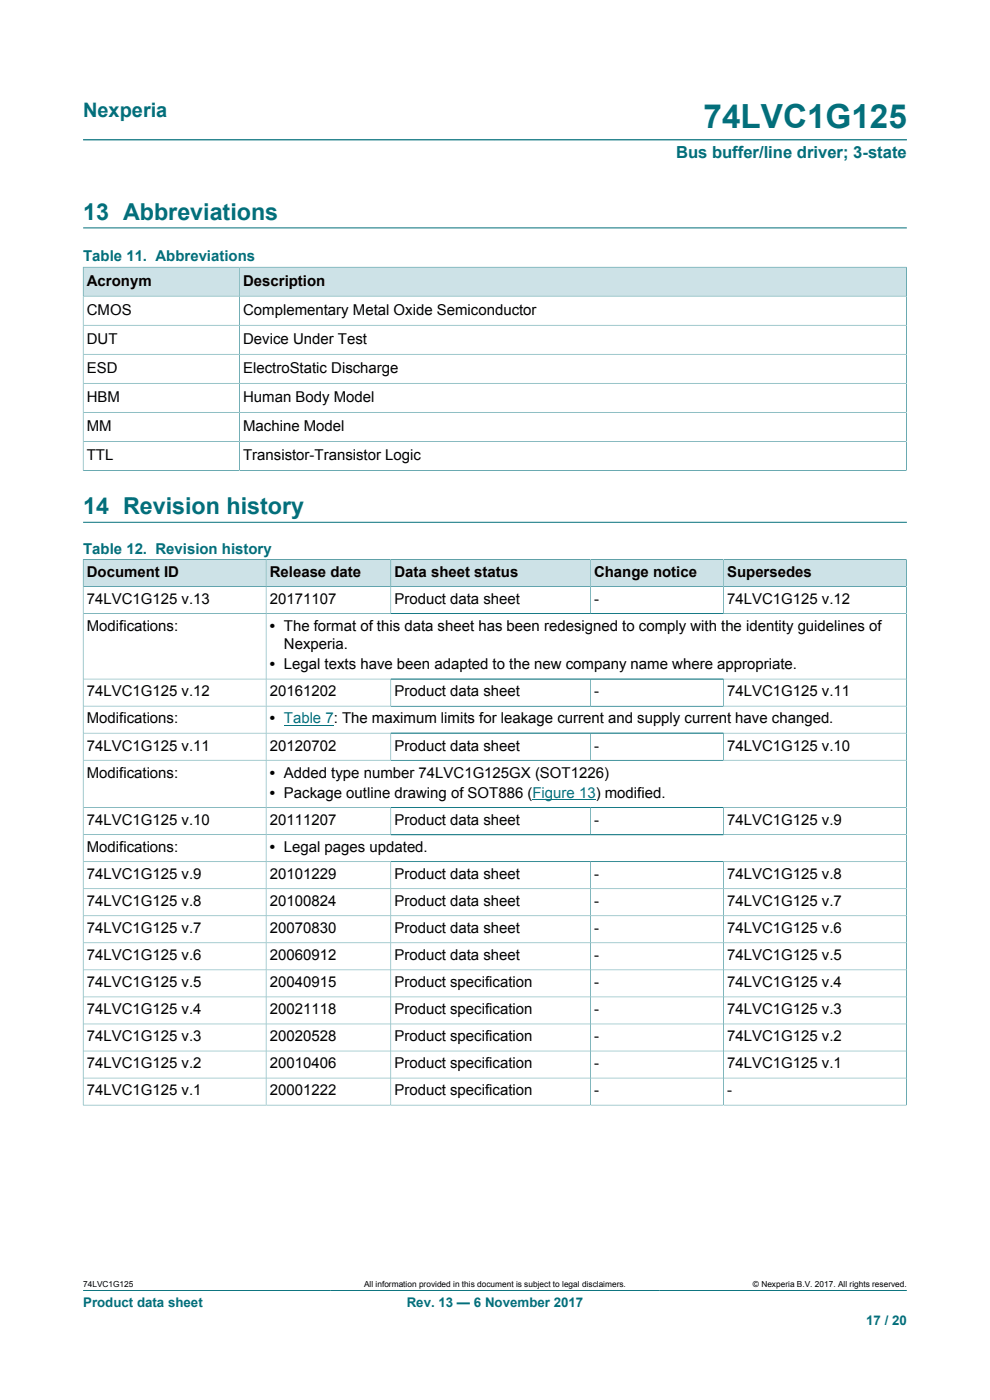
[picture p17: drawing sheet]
<svg xmlns="http://www.w3.org/2000/svg" width="210mm" height="297mm" viewBox="0 0 210 297" stroke-linecap="round" stroke-linejoin="round" font-family="sans-serif">
<defs><g id="words">
<text font-size="7.1" fill="#036f7b" x="149.2" y="27.2">74LVC1G125</text>
<g font-size="4.9" fill="#036f7b">
<text x="17.6" y="46.6">13 Abbreviations</text>
<text x="17.6" y="109">14 Revision history</text>
</g>
<text font-size="4.2" fill="#036f7b" x="17.6" y="24.8">Nexperia</text>
<text font-size="3.5" fill="#036f7b" x="143.4" y="33.5">Bus buffer/line driver; 3-state</text>
<g font-size="3.2" fill="#036f7b">
<text x="17.6" y="55.4">Table 11. Abbreviations</text>
<text x="17.6" y="117.6">Table 12. Revision history</text>
</g>
<g font-size="3.2">
<text x="18.4" y="60.6">Acronym</text>
<text x="51.6" y="60.6">Description</text>
<text x="18.4" y="66.7">CMOS</text>
<text x="51.6" y="66.7">Complementary Metal Oxide Semiconductor</text>
<text x="18.4" y="72.9">DUT</text>
<text x="51.6" y="72.9">Device Under Test</text>
<text x="18.4" y="79.1">ESD</text>
<text x="51.6" y="79.1">ElectroStatic Discharge</text>
<text x="18.4" y="85.2">HBM</text>
<text x="51.6" y="85.2">Human Body Model</text>
<text x="18.4" y="91.4">MM</text>
<text x="51.6" y="91.4">Machine Model</text>
<text x="18.4" y="97.5">TTL</text>
<text x="51.6" y="97.5">Transistor-Transistor Logic</text>
<text x="18.4" y="122.4">Document ID</text>
<text x="57.2" y="122.4">Release date</text>
<text x="83.7" y="122.4">Data sheet status</text>
<text x="126" y="122.4">Change notice</text>
<text x="154.2" y="122.4">Supersedes</text>
<text x="18.4" y="128.1">74LVC1G125 v.13</text>
<text x="57.2" y="128.1">20171107</text>
<text x="83.7" y="128.1">Product data sheet</text>
<text x="126" y="128.1">-</text>
<text x="154.2" y="128.1">74LVC1G125 v.12</text>
<text x="18.4" y="133.9">Modifications:</text>
<text x="57.2" y="133.9">• The format of this data sheet has been redesigned to comply with the identity guidelines of</text>
<text x="60.2" y="137.7">Nexperia.</text>
<text x="57.2" y="142">• Legal texts have been adapted to the new company name where appropriate.</text>
<text x="18.4" y="147.7">74LVC1G125 v.12</text>
<text x="57.2" y="147.7">20161202</text>
<text x="83.7" y="147.7">Product data sheet</text>
<text x="126" y="147.7">-</text>
<text x="154.2" y="147.7">74LVC1G125 v.11</text>
<text x="18.4" y="153.5">Modifications:</text>
<text x="57.2" y="153.5">• Table 7: The maximum limits for leakage current and supply current have changed.</text>
<text x="18.4" y="159.2">74LVC1G125 v.11</text>
<text x="57.2" y="159.2">20120702</text>
<text x="83.7" y="159.2">Product data sheet</text>
<text x="126" y="159.2">-</text>
<text x="154.2" y="159.2">74LVC1G125 v.10</text>
<text x="18.4" y="165">Modifications:</text>
<text x="57.2" y="165">• Added type number 74LVC1G125GX (SOT1226)</text>
<text x="57.2" y="169.3">• Package outline drawing of SOT886 (Figure 13) modified.</text>
<text x="18.4" y="175">74LVC1G125 v.10</text>
<text x="57.2" y="175">20111207</text>
<text x="83.7" y="175">Product data sheet</text>
<text x="126" y="175">-</text>
<text x="154.2" y="175">74LVC1G125 v.9</text>
<text x="18.4" y="180.8">Modifications:</text>
<text x="57.2" y="180.8">• Legal pages updated.</text>
<text x="18.4" y="186.5">74LVC1G125 v.9</text>
<text x="57.2" y="186.5">20101229</text>
<text x="83.7" y="186.5">Product data sheet</text>
<text x="126" y="186.5">-</text>
<text x="154.2" y="186.5">74LVC1G125 v.8</text>
<text x="18.4" y="192.2">74LVC1G125 v.8</text>
<text x="18.4" y="198">74LVC1G125 v.7</text>
<text x="57.2" y="192.2">20100824</text>
<text x="57.2" y="198">20070830</text>
<text x="83.7" y="192.2">Product data sheet</text>
<text x="83.7" y="198">Product data sheet</text>
<text x="126" y="192.2">-</text>
<text x="126" y="198">-</text>
<text x="154.2" y="192.2">74LVC1G125 v.7</text>
<text x="154.2" y="198">74LVC1G125 v.6</text>
<text x="18.4" y="203.7">74LVC1G125 v.6</text>
<text x="57.2" y="203.7">20060912</text>
<text x="83.7" y="203.7">Product data sheet</text>
<text x="126" y="203.7">-</text>
<text x="154.2" y="203.7">74LVC1G125 v.5</text>
<text x="18.4" y="209.4">74LVC1G125 v.5</text>
<text x="57.2" y="209.4">20040915</text>
<text x="83.7" y="209.4">Product specification</text>
<text x="126" y="209.4">-</text>
<text x="154.2" y="209.4">74LVC1G125 v.4</text>
<text x="18.4" y="215.2">74LVC1G125 v.4</text>
<text x="57.2" y="215.2">20021118</text>
<text x="83.7" y="215.2">Product specification</text>
<text x="126" y="215.2">-</text>
<text x="154.2" y="215.2">74LVC1G125 v.3</text>
<text x="18.4" y="220.9">74LVC1G125 v.3</text>
<text x="57.2" y="220.9">20020528</text>
<text x="83.7" y="220.9">Product specification</text>
<text x="126" y="220.9">-</text>
<text x="154.2" y="220.9">74LVC1G125 v.2</text>
<text x="18.4" y="226.7">74LVC1G125 v.2</text>
<text x="57.2" y="226.7">20010406</text>
<text x="83.7" y="226.7">Product specification</text>
<text x="126" y="226.7">-</text>
<text x="154.2" y="226.7">74LVC1G125 v.1</text>
<text x="18.4" y="232.4">74LVC1G125 v.1</text>
<text x="57.2" y="232.4">20001222</text>
<text x="83.7" y="232.4">Product specification</text>
<text x="126" y="232.4">-</text>
<text x="154.2" y="232.4">-</text>
</g>
<g font-size="2.8" fill="#036f7b">
<text x="17.6" y="277.3">Product data sheet</text>
<text x="86.3" y="277.3">Rev. 13 — 6 November 2017</text>
<text x="183.7" y="281">17 / 20</text>
</g>
<g font-size="1.8">
<text x="17.6" y="273.1">74LVC1G125</text>
<text x="77.2" y="273.1">All information provided in this document is subject to legal disclaimers.</text>
<text x="159.7" y="273.1">© Nexperia B.V. 2017. All rights reserved.</text>
</g>
</g></defs>
<path d="M17.6 29.7h174.8M17.6 48.3h174.8M17.6 273.8h174.8" fill="none" stroke="#036f7b" stroke-width=".21"/>
<path d="M17.7 56.7h33v6.1h-33z" fill="#cde2e7"/>
<path d="M17.6 56.6v6.2h33.2v-6.1h-33.2" fill="none" stroke="#036f7b" stroke-width=".21"/>
<path d="M50.9 56.7h141.3v6.1h-141.3z" fill="#cde2e7"/>
<path d="M192.3 56.6v43.3M192.3 56.7h-141.5v43.1M17.6 69h174.7M17.6 75.1h174.7M192.3 62.8h-174.7v37.1M17.6 99.8h174.7M17.6 81.3h174.7M17.6 87.5h174.7M17.6 93.6h174.7M17.6 110.8h174.8" fill="none" stroke="#036f7b" stroke-width=".21"/>
<path d="M17.7 118.8h38.7v5.6h-38.7z" fill="#cde2e7"/>
<path d="M17.6 118.6v5.8h38.8v-5.7h-38.8" fill="none" stroke="#036f7b" stroke-width=".21"/>
<path d="M56.5 118.8h26.3v5.6h-26.3z" fill="#cde2e7"/>
<path d="M56.4 118.7h26.5v5.7h-26.5z" fill="none" stroke="#036f7b" stroke-width=".21"/>
<path d="M83 118.8h42.2v5.6h-42.2z" fill="#cde2e7"/>
<path d="M82.9 118.7h42.3v5.7h-42.3z" fill="none" stroke="#036f7b" stroke-width=".21"/>
<path d="M125.3 118.8h28.1v5.6h-28.1z" fill="#cde2e7"/>
<path d="M125.2 118.7h28.3v5.7h-28.3z" fill="none" stroke="#036f7b" stroke-width=".21"/>
<path d="M153.5 118.8h38.7v5.6h-38.7z" fill="#cde2e7"/>
<g fill="none" stroke="#036f7b" stroke-width=".21">
<path d="M192.3 118.6v115.9M192.3 118.7h-38.8v11.5M17.6 130.2h174.7M56.4 124.4v110M82.9 124.4v5.8M125.2 124.4v5.8M192.3 124.4h-174.7v110.1M17.6 144.1h174.7M17.6 149.8h174.7M17.6 155.5h174.7M82.9 144.1v5.7M82.9 155.5v5.8"/>
<path d="M125.2 144.1v5.7M125.2 155.5v5.8M153.5 144.1v5.7M153.5 155.5v5.8M17.6 161.3h174.7M17.6 171.3h174.7M17.6 177.1h174.7M82.9 171.3v5.8M125.2 171.3v5.8M153.5 171.3v5.8M17.6 182.8h174.7M17.6 188.5h174.7"/>
<path d="M17.6 194.3h174.7M82.9 182.8v51.6M125.2 182.8v51.6M153.5 182.8v51.6M17.6 200h174.7M17.6 205.8h174.7M17.6 211.5h174.7M17.6 217.2h174.7M17.6 234.4h174.7M17.6 223h174.7M17.6 228.7h174.7"/>
</g>
<path d="M60.2 153.8h10.6M113 169.6h13.4" fill="none" stroke="#00f" stroke-width=".21"/>
<use href="#words"/>
</svg>
